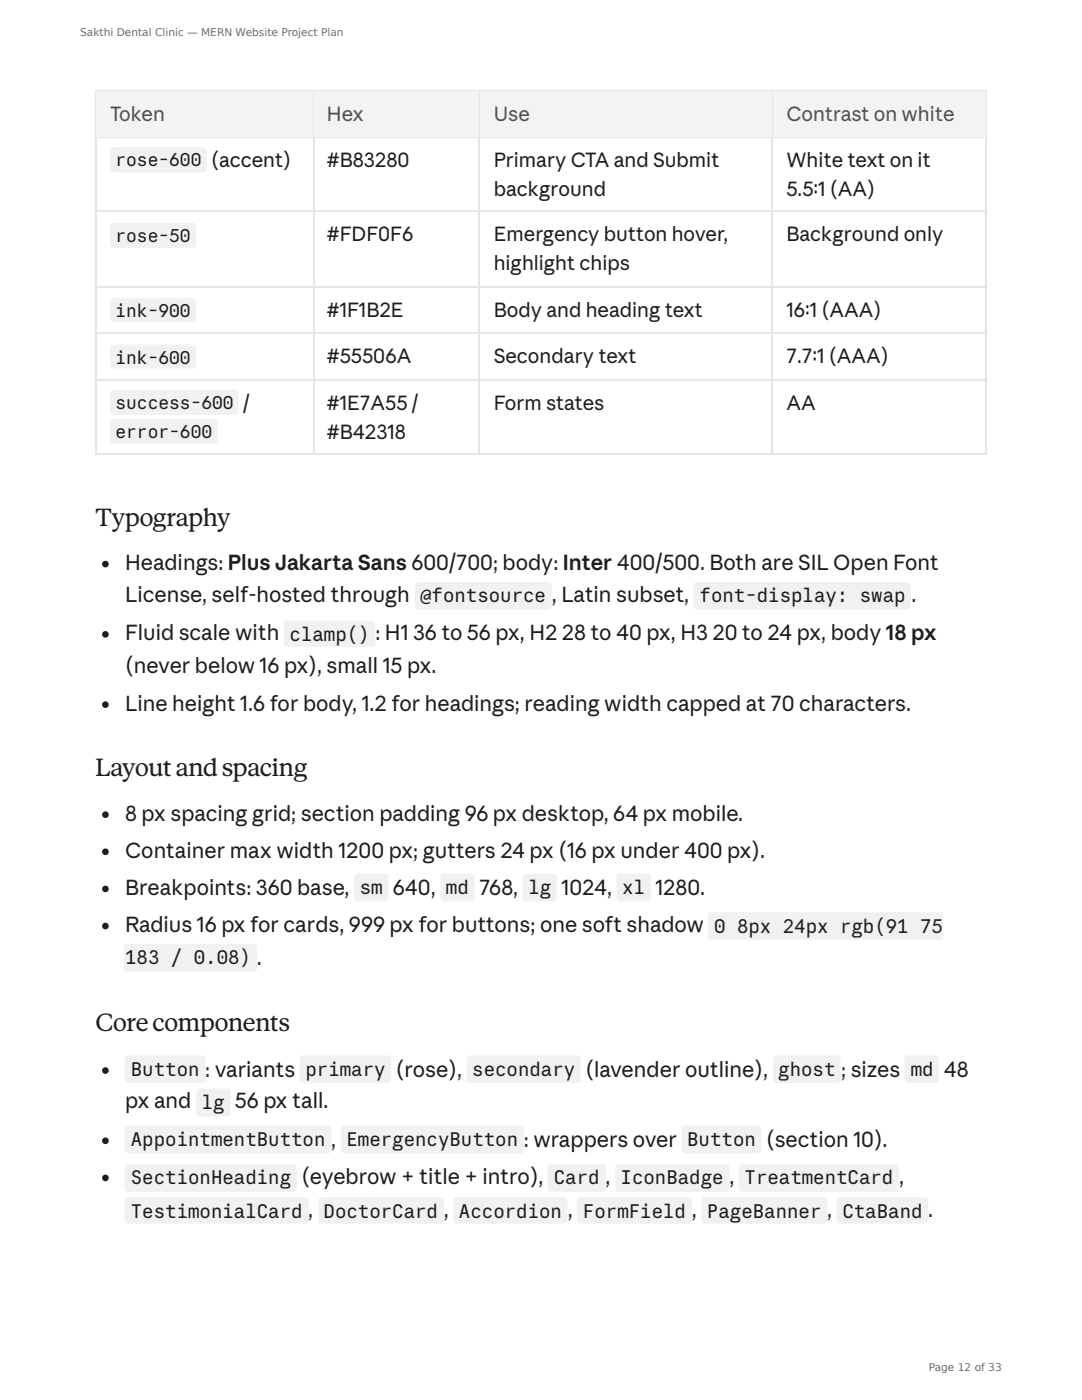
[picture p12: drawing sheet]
<svg xmlns="http://www.w3.org/2000/svg" width="216mm" height="279mm" viewBox="0 0 216 279" stroke-linecap="round" stroke-linejoin="round" font-family="sans-serif">
<defs><g id="words">
<g font-size="4.8" fill="#1f1e1d">
<text x="19" y="105">Typography</text>
<text x="19" y="154.8">Layoutandspacing</text>
<text x="19" y="205.8">Corecomponents</text>
</g>
<g font-size="4.2" fill="#1f1e1d">
<text x="25" y="113.8">Headings: Plus Jakarta Sans 600/700; body: Inter 400/500. Both are SIL Open Font</text>
<text x="25" y="120.1">License, self-hosted through</text>
<text x="110.1" y="120.1">,</text>
<text x="112" y="120.1">Latin subset,</text>
<text x="181.9" y="120.1">.</text>
<text x="25" y="127.8">Fluid scale with</text>
<text x="74.9" y="127.8">:</text>
<text x="76.8" y="127.8">H1</text>
<text x="82.4" y="127.8">36 to 56 px, H2</text>
<text x="112.1" y="127.8">28 to 40 px, H3</text>
<text x="142.1" y="127.8">20 to 24 px, body 18 px</text>
<text x="25" y="134.4">(never below 16 px), small 15 px.</text>
<text x="25" y="141.8">Line height 1.6 for body, 1.2 for headings; reading width capped at 70 characters.</text>
<text x="25" y="163.8">8 px spacing grid; section padding 96 px desktop, 64 px mobile.</text>
<text x="25" y="171.2">Container max width 1200 px; gutters 24 px (16 px under 400 px).</text>
<text x="25" y="178.6">Breakpoints: 360 base,</text>
<text x="78.4" y="178.6">640,</text>
<text x="95.6" y="178.6">768,</text>
<text x="112.1" y="178.6">1024,</text>
<text x="130.8" y="178.6">1280.</text>
<text x="25" y="186">Radius 16 px for cards, 999 px for buttons; one soft shadow</text>
<text x="42.9" y="214.8">variants</text>
<text x="79" y="214.8">(rose),</text>
<text x="116.8" y="214.8">(lavender outline),</text>
<text x="167.9" y="214.8">;</text>
<text x="169.8" y="214.8">sizes</text>
<text x="188.3" y="214.8">48</text>
<text x="25" y="221.2">px and</text>
<text x="46.9" y="221.2">56 px tall.</text>
<text x="104.5" y="228.9">:</text>
<text x="106.4" y="228.9">wrappers over</text>
<text x="152.9" y="228.9">(section 10).</text>
<text x="60.1" y="236.3">(eyebrow + title + intro),</text>
<text x="145.5" y="236.3">,</text>
<text x="179.4" y="236.3">,</text>
<text x="113.3" y="242.9">,</text>
<text x="185.2" y="242.9">.</text>
</g>
<g font-size="4" fill="#52514e">
<text x="22" y="24.1">Token</text>
<text x="65.2" y="24.1">Hex</text>
<text x="98.5" y="24.1">Use</text>
<text x="156.9" y="24.1">Contrast on white</text>
</g>
<g font-size="4" fill="#1f1e1d">
<text x="42.1" y="33.3">(accent)</text>
<text x="65.2" y="33.3">#B83280</text>
<text x="98.5" y="33.3">Primary CTA and Submit</text>
<text x="156.9" y="33.3">White text on it</text>
<text x="98.5" y="39.2">background</text>
<text x="156.9" y="39.2">5.5:1 (AA)</text>
<text x="65.2" y="48.2">#FDF0F6</text>
<text x="98.5" y="48.2">Emergency button hover,</text>
<text x="98.5" y="54">highlight chips</text>
<text x="156.9" y="48.2">Background only</text>
<text x="65.2" y="63.2">#1F1B2E</text>
<text x="98.5" y="63.2">Body and heading text</text>
<text x="156.9" y="63.2">16:1 (AAA)</text>
<text x="65.2" y="72.5">#55506A</text>
<text x="98.5" y="72.5">Secondary text</text>
<text x="156.9" y="72.5">7.7:1 (AAA)</text>
<text x="48.5" y="81.8">/</text>
<text x="65.2" y="81.8">#1E7A55 /</text>
<text x="98.5" y="81.8">Form states</text>
<text x="156.9" y="81.8">AA</text>
<text x="65.2" y="87.6">#B42318</text>
</g>
<g font-size="3.8" fill="#1f1e1d">
<text x="83.8" y="120.2">@fontsource</text>
<text x="139.6" y="120.2">font-display: swap</text>
<text x="57.8" y="127.9">clamp()</text>
<text x="71.8" y="178.4">sm</text>
<text x="89" y="178.4">md</text>
<text x="105.4" y="178.4">lg</text>
<text x="124.2" y="178.4">xl</text>
<text x="142.5" y="186.1">0</text>
<text x="147.1" y="186.1">8px 24px rgb(91</text>
<text x="183.6" y="186.1">75</text>
<text x="25" y="192.5">183 / 0.08) .</text>
<text x="26.1" y="214.7">Button :</text>
<text x="61" y="214.7">primary</text>
<text x="94.2" y="214.7">secondary</text>
<text x="155.3" y="214.7">ghost</text>
<text x="181.7" y="214.7">md</text>
<text x="40.2" y="221.3">lg</text>
<text x="26.1" y="228.7">AppointmentButton ,</text>
<text x="69.1" y="228.7">EmergencyButton</text>
<text x="137.1" y="228.7">Button</text>
<text x="26.1" y="236.4">SectionHeading</text>
<text x="110.5" y="236.4">Card ,</text>
<text x="123.8" y="236.4">IconBadge</text>
<text x="148.6" y="236.4">TreatmentCard</text>
<text x="26.1" y="243">TestimonialCard ,</text>
<text x="64.6" y="243">DoctorCard ,</text>
<text x="91.6" y="243">Accordion</text>
<text x="116.3" y="243">FormField ,</text>
<text x="141.1" y="243">PageBanner ,</text>
<text x="168.1" y="243">CtaBand</text>
</g>
<g font-size="3.6" fill="#1f1e1d">
<text x="23" y="33.2">rose-600</text>
<text x="23" y="48.2">rose-50</text>
<text x="23" y="63.3">ink-900</text>
<text x="23" y="72.6">ink-600</text>
<text x="23" y="81.6">success-600</text>
<text x="23" y="87.4">error-600</text>
</g>
<g font-size="2.1" fill="#6b6b6b">
<text x="16" y="7.1">Sakthi Dental Clinic — MERN Website Project Plan</text>
<text x="185.3" y="273.6">Page 12 of 33</text>
</g>
</g></defs>
<circle cx="21" cy="112.6" r=".66" fill="#1f1e1d"/>
<g fill="#f3f1ec">
<path d="M83 116.4l.6-.2h25.7a.79 .79 0 0 1 .8 .7v4a.79 .79 0 0 1-.8 .8h-25.7a.79 .79 0 0 1-.8-.8v-4z"/>
<path d="M138.6 116.4l.6-.2h41.8a.79 .79 0 0 1 .8 .7v4a.79 .79 0 0 1-.8 .8h-41.8a.79 .79 0 0 1-.8-.8v-4z"/>
</g>
<circle cx="21" cy="126.6" r=".66" fill="#1f1e1d"/>
<path d="M56.9 124.1l.5-.3h16.7a.79 .79 0 0 1 .8 .8v3.7a.79 .79 0 0 1-.8 .8h-16.7a.79 .79 0 0 1-.8-.8v-3.7z" fill="#f3f1ec"/>
<g fill="#1f1e1d">
<circle cx="21" cy="140.6" r=".66"/>
<circle cx="21" cy="162.6" r=".66"/>
<circle cx="21" cy="170" r=".66"/>
<circle cx="21" cy="177.4" r=".66"/>
</g>
<g fill="#f3f1ec">
<path d="M70.9 174.6l.5-.2h5.3a.79 .79 0 0 1 .8 .8v3.9a.79 .79 0 0 1-.8 .8h-5.3a.79 .79 0 0 1-.8-.8v-3.9z"/>
<path d="M88.1 174.6l.5-.2h5.3a.79 .79 0 0 1 .8 .8v3.9a.79 .79 0 0 1-.8 .8h-5.3a.79 .79 0 0 1-.8-.8v-3.9z"/>
<path d="M104.5 174.6l.5-.2h5.3a.79 .79 0 0 1 .8 .8v3.9a.79 .79 0 0 1-.8 .8h-5.3a.79 .79 0 0 1-.8-.8v-3.9z"/>
<path d="M123.3 174.6l.5-.2h5.3a.79 .79 0 0 1 .8 .8v3.9a.79 .79 0 0 1-.8 .8h-5.3a.79 .79 0 0 1-.8-.8v-3.9z"/>
</g>
<circle cx="21" cy="184.8" r=".66" fill="#1f1e1d"/>
<g fill="#f3f1ec">
<path d="M141.5 182.3l.6-.3h46.1v5.6h-46.1a.79 .79 0 0 1-.8-.8v-4z"/>
<path d="M24.8 188.4h25.7a.79 .79 0 0 1 .8 .8v3.9a.79 .79 0 0 1-.8 .8h-25.7z"/>
</g>
<circle cx="21" cy="213.7" r=".66" fill="#1f1e1d"/>
<g fill="#f3f1ec">
<path d="M25.1 210.8l.6-.2h14.5a.79 .79 0 0 1 .8 .8v4a.79 .79 0 0 1-.8 .8h-14.5a.79 .79 0 0 1-.8-.8v-4z"/>
<path d="M60 210.8l.6-.2h16.7a.79 .79 0 0 1 .8 .8v4a.79 .79 0 0 1-.8 .8h-16.7a.79 .79 0 0 1-.8-.8v-4z"/>
<path d="M93.4 210.8l.5-.2h21.2a.79 .79 0 0 1 .8 .8v4a.79 .79 0 0 1-.8 .8h-21.2a.79 .79 0 0 1-.8-.8v-4z"/>
<path d="M154.5 210.8l.5-.2h12a.79 .79 0 0 1 .7 .8v4a.79 .79 0 0 1-.7 .8h-12a.79 .79 0 0 1-.7-.8v-4z"/>
<path d="M180.7 210.8l.5-.2h5.3a.79 .79 0 0 1 .8 .8v4a.79 .79 0 0 1-.8 .8h-5.3a.79 .79 0 0 1-.8-.8v-4z"/>
<path d="M39.4 217.5l.6-.3h5.2a.79 .79 0 0 1 .8 .8v4a.79 .79 0 0 1-.8 .8h-5.2a.79 .79 0 0 1-.8-.8v-4z"/>
</g>
<circle cx="21" cy="227.7" r=".66" fill="#1f1e1d"/>
<g fill="#f3f1ec">
<path d="M25.1 224.9l.6-.3h39.7a.79 .79 0 0 1 .7 .8v4a.79 .79 0 0 1-.7 .8h-39.7a.79 .79 0 0 1-.8-.8v-4z"/>
<path d="M68.2 224.9l.6-.3h34.9a.79 .79 0 0 1 .8 .8v4a.79 .79 0 0 1-.8 .8h-34.9a.79 .79 0 0 1-.8-.8v-4z"/>
<path d="M136.2 224.9l.6-.3h14.3a.79 .79 0 0 1 .8 .8v4a.79 .79 0 0 1-.8 .8h-14.3a.79 .79 0 0 1-.8-.8v-4z"/>
</g>
<circle cx="21" cy="235.1" r=".66" fill="#1f1e1d"/>
<g fill="#f3f1ec">
<path d="M25.1 232.5l.6-.2h32.8a.79 .79 0 0 1 .8 .8v4a.79 .79 0 0 1-.8 .8h-32.8a.79 .79 0 0 1-.8-.8v-4z"/>
<path d="M109.5 232.5l.6-.2h10a.79 .79 0 0 1 .8 .8v4a.79 .79 0 0 1-.8 .8h-10a.79 .79 0 0 1-.8-.8v-4z"/>
<path d="M123 232.5l.6-.2h21.1a.79 .79 0 0 1 .8 .8v4a.79 .79 0 0 1-.8 .8h-21.1a.79 .79 0 0 1-.8-.8v-4z"/>
<path d="M147.6 232.5l.6-.2h30.4a.79 .79 0 0 1 .8 .8v4a.79 .79 0 0 1-.8 .8h-30.4a.79 .79 0 0 1-.8-.8v-4z"/>
<path d="M25.1 239.2l.6-.3h35.2a.79 .79 0 0 1 .7 .8v3.7a.79 .79 0 0 1-.7 .8h-35.2a.79 .79 0 0 1-.8-.8v-3.7z"/>
<path d="M63.7 239.2l.6-.3h23.5a.79 .79 0 0 1 .8 .8v3.7a.79 .79 0 0 1-.8 .8h-23.5a.79 .79 0 0 1-.8-.8v-3.7z"/>
<path d="M90.7 239.2l.6-.3h21.1a.79 .79 0 0 1 .8 .8v3.7a.79 .79 0 0 1-.8 .8h-21.1a.79 .79 0 0 1-.8-.8v-3.7z"/>
<path d="M115.3 239.2l.6-.3h21.4a.79 .79 0 0 1 .8 .8v3.7a.79 .79 0 0 1-.8 .8h-21.4a.79 .79 0 0 1-.8-.8v-3.7z"/>
<path d="M140.2 239.2l.6-.3h23.5a.79 .79 0 0 1 .8 .8v3.7a.79 .79 0 0 1-.8 .8h-23.5a.79 .79 0 0 1-.8-.8v-3.7z"/>
<path d="M167.2 239.2l.5-.3h16.7a.79 .79 0 0 1 .8 .8v3.7a.79 .79 0 0 1-.8 .8h-16.7a.79 .79 0 0 1-.7-.8v-3.7z"/>
</g>
<path d="M19 18.1h177.8M19.2 18v72.8M62.6 18v72.8M95.6 18v72.8M154.1 18v72.8M196.7 18v72.8M19 27.4h177.8M19 42.2h177.8M19 57.3h177.8M19 66.5h177.8M19 75.8h177.8M19 90.6h177.8" fill="none" stroke="#e8e5dc" stroke-width=".26"/>
<g fill="#f5f3ed">
<path d="M19.3 18.3h43.1v9h-43.1z"/>
<path d="M62.7 18.3h32.9v9h-32.9z"/>
<path d="M95.8 18.3h58.2v9h-58.2z"/>
<path d="M154.3 18.3h42.3v9h-42.3z"/>
</g>
<g fill="#f3f1ec">
<path d="M22.2 29.6l.6-.2h17.7a.79 .79 0 0 1 .8 .8v3.4a.79 .79 0 0 1-.8 .8h-17.7a.79 .79 0 0 1-.8-.8v-3.4z"/>
<path d="M22.2 44.7l.6-.3h15.6a.79 .79 0 0 1 .8 .8v3.5a.79 .79 0 0 1-.8 .8h-15.6a.79 .79 0 0 1-.8-.8v-3.5z"/>
<path d="M22.2 59.8l.6-.3h15.6a.79 .79 0 0 1 .8 .8v3.2a.79 .79 0 0 1-.8 .8h-15.6a.79 .79 0 0 1-.8-.8v-3.2z"/>
<path d="M22.2 69l.6-.2h15.6a.79 .79 0 0 1 .8 .8v3.2a.79 .79 0 0 1-.8 .8h-15.6a.79 .79 0 0 1-.8-.8v-3.2z"/>
<path d="M22.2 78l.6-.2h24a.79 .79 0 0 1 .8 .8v3.4a.79 .79 0 0 1-.8 .8h-24a.79 .79 0 0 1-.8-.8v-3.4z"/>
<path d="M22.2 83.8l.6-.2h19.8a.79 .79 0 0 1 .8 .8v3.4a.79 .79 0 0 1-.8 .8h-19.8a.79 .79 0 0 1-.8-.8v-3.4z"/>
</g>
<use href="#words"/>
</svg>
